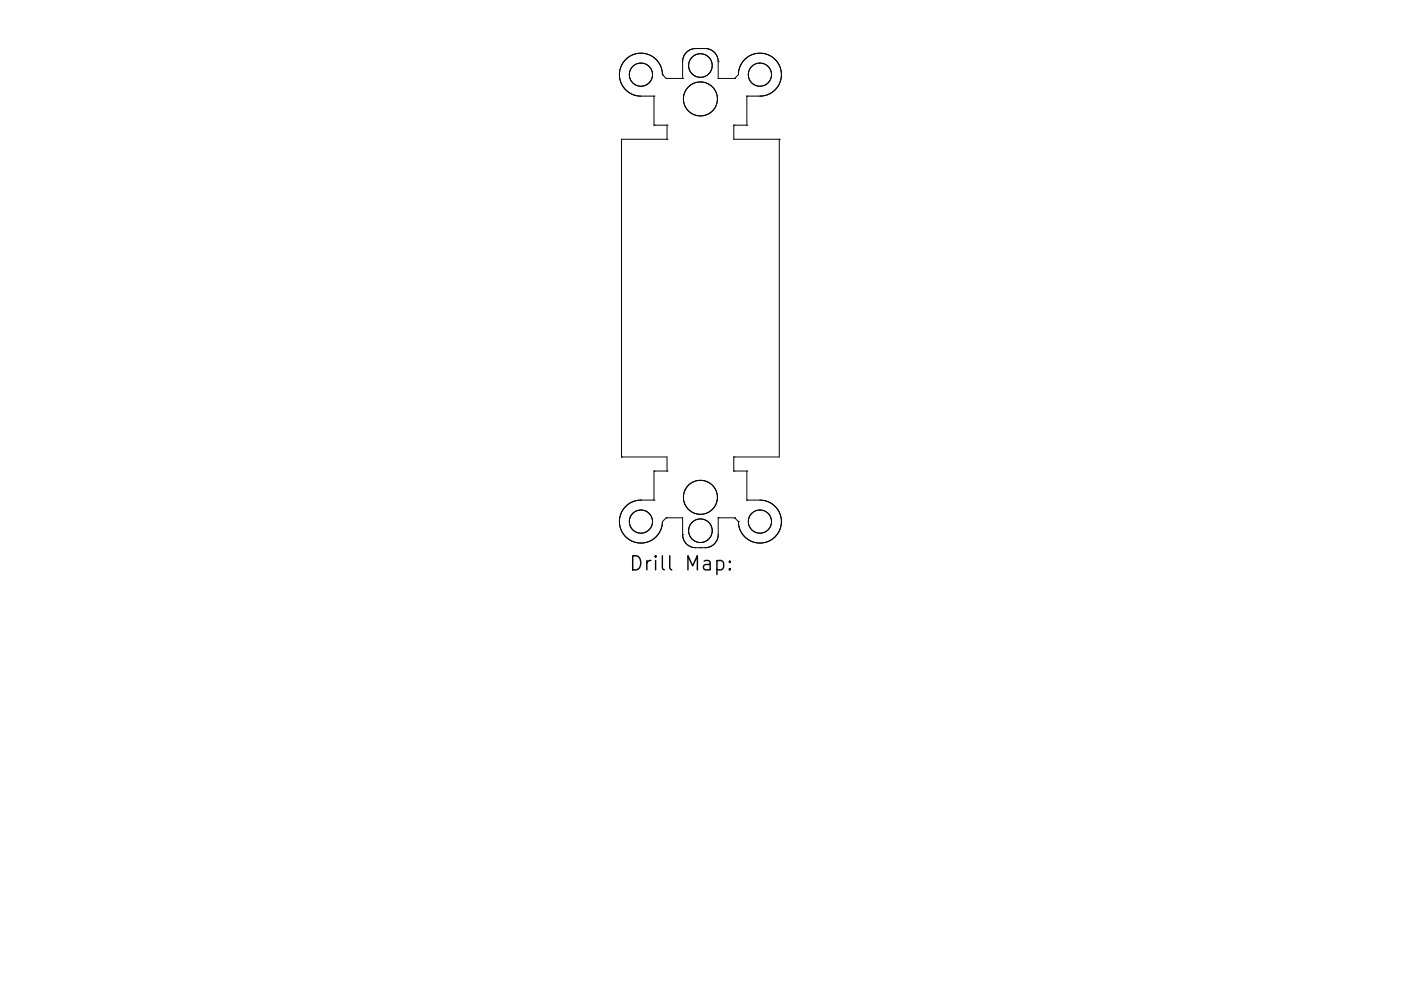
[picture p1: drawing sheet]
<svg xmlns="http://www.w3.org/2000/svg" width="297mm" height="210mm" viewBox="0 0 297 210" stroke-linecap="round" stroke-linejoin="round" font-family="sans-serif">
<defs><g id="words">
<text font-size="4.2" x="133.3" y="121.1">Drill Map:</text>
</g></defs>
<g fill="none" stroke="#000" stroke-width=".21">
<path d="M133.4 15.8l.4-1.3 1.1-.9 .8-.2h.7l1.2 .7 .4 .5 .3 .7-.1 1.4-.4 .7-.5 .5-1.4 .4M133.4 15.8v.1M133.4 15.9l.2 .9 .6 .8 .7 .5 1 .2M135.9 18.3h.1M135.9 11.3l-1 .1-1.1 .4-.9 .6-.7 .7-.5 1-.3 .9-.1 1.1 .2 1.1 1 1.7 1.6 1.1 1.4 .4h3.2M135.9 11.3h.1M135.9 11.3l1.7 .3 1.5 1 1 1.5 .3 1.7M140.4 15.8h.1M140.4 15.8l.8 .8M141.2 16.6h.1M141.2 16.6h3.5M144.7 16.6h.1"/>
<path d="M146 13.9h.1M147.5 10.3h.1M147.5 10.3l-.8 .1-.7 .4-.6 .5-.5 .7-.2 .9v3.7M147.5 10.3h2M148.5 10.3h.1M149.5 10.3h.1M149.5 10.3l1.1 .2 .9 .6 .6 .9 .2 1.1M151 13.9l-.2-1-.5-.8-.8-.5-1-.2-.9 .2-.9 .5-.5 .9-.2 .9M151 13.9l-.2 1-.5 .8-.9 .5-.9 .2-1-.2-.8-.5-.5-.8-.2-1M151 13.9h.1M152.3 13.1h.1M152.3 16.6h.1"/>
<path d="M152.3 13.1v3.5M152.3 16.6h3.5M155.8 16.6h.1M158.7 15.8v.1M161.1 11.3l-1.7 .3-1.5 1-1 1.5-.3 1.7-.8 .8M161.1 11.3h.1M161.1 11.3l1.8 .3 1.5 1 1 1.6 .3 1.7-.4 1.7-1 1.5-1.5 1-1.7 .3M138.7 26.6h.1M138.7 20.4h.1M138.7 20.4v6.2M138.7 26.6h2.7M141.4 29.5h.1"/>
<path d="M141.4 26.6h.1M141.4 29.5h-9.6v67.5M141.4 26.6v2.9M152.1 21h.1M155.6 26.6h.1M155.6 26.6v2.9h9.6M155.6 26.6h2.7M158.3 20.4h.1M158.3 26.6h.1M158.3 20.4v6.2M158.3 20.4h2.8M161.1 20.4h.1"/>
<path d="M165.2 29.5h.1M165.2 29.5v67.5h-9.6M131.8 97h.1M131.8 97h9.6v2.9M138.7 99.9h.1M138.7 99.9h2.7M138.7 99.9v6.2M141.4 99.9h.1M155.6 97h.1M155.6 99.9h.1M155.6 97v2.9M155.6 99.9h2.7"/>
<path d="M158.3 99.9h.1M158.3 99.9v6.2M133.4 110.7h.1M135.9 106.1h.1M135.9 106.1h2.8M135.9 106.1l-1.5 .2-1.2 .7-1 1-.7 1.3-.2 1.4 .3 1.4 .6 1.2 1.1 1.1 1.1 .6 1.3 .2 1.2-.1 1.2-.5 .9-.6 .7-.9 .6-1.1 .1-1.3 .8-.8M138.7 106.1h.1M141.2 109.9h.1M141.2 109.9h3.5v3.5M144.7 113.4h.1M144.7 113.4l.2 1.1 .7 .9 .8 .6 1.1 .2M144.9 105.5v.1"/>
<path d="M146 112.6h.1M147.5 116.2h.1M147.5 116.2h2M148.5 116.2h.1M149.5 116.2h.1M151 112.6h.1M151 112.6l-.2 1-.5 .8-.9 .5-.9 .2-1-.2-.8-.5-.5-.8-.2-1M151 112.6l-.2-1-.5-.8-.8-.5-1-.2-.9 .2-.9 .5-.5 .8-.2 1M152.3 113.5l-.2 1-.7 .9-.8 .6-1.1 .2M152.3 109.9h.1M152.3 109.9h3.5M152.3 109.9v3.5"/>
<path d="M152.3 113.4v.1M155.8 109.9h.1M155.8 109.9l.8 .8M156.6 110.7h.1M158.3 106.1h.1M158.3 106.1h2.8M158.7 110.7h.1M161.1 106.1h.1M161.1 106.1l1.3 .2 1.2 .6 1 .9 .7 1.1 .3 1.3v1.4l-.5 1.2-.8 1.1-1.1 .8-1.2 .4-1.4 .1-1.2-.3-1.2-.7-.9-1-.6-1.3-.1-1.2"/>
<circle cx="161.1" cy="15.8" r="2.46"/>
<circle cx="148.5" cy="21" r="3.6"/>
<circle cx="135.9" cy="110.7" r="2.46"/>
<circle cx="148.5" cy="105.5" r="3.6"/>
<circle cx="161.1" cy="110.7" r="2.46"/>
</g>
<path d="M152 119.1l.9-.2 .5 .6v.8l-.3 .5-.2 .1-.9-.1M154.7 119.1l.2 .1-.2 .1-.1-.1 .1-.1v.2M154.7 120.6l.2 .2-.2 .1-.1-.1 .1-.2v.3" fill="none" stroke="#000" stroke-width=".3"/>
<use href="#words"/>
</svg>
